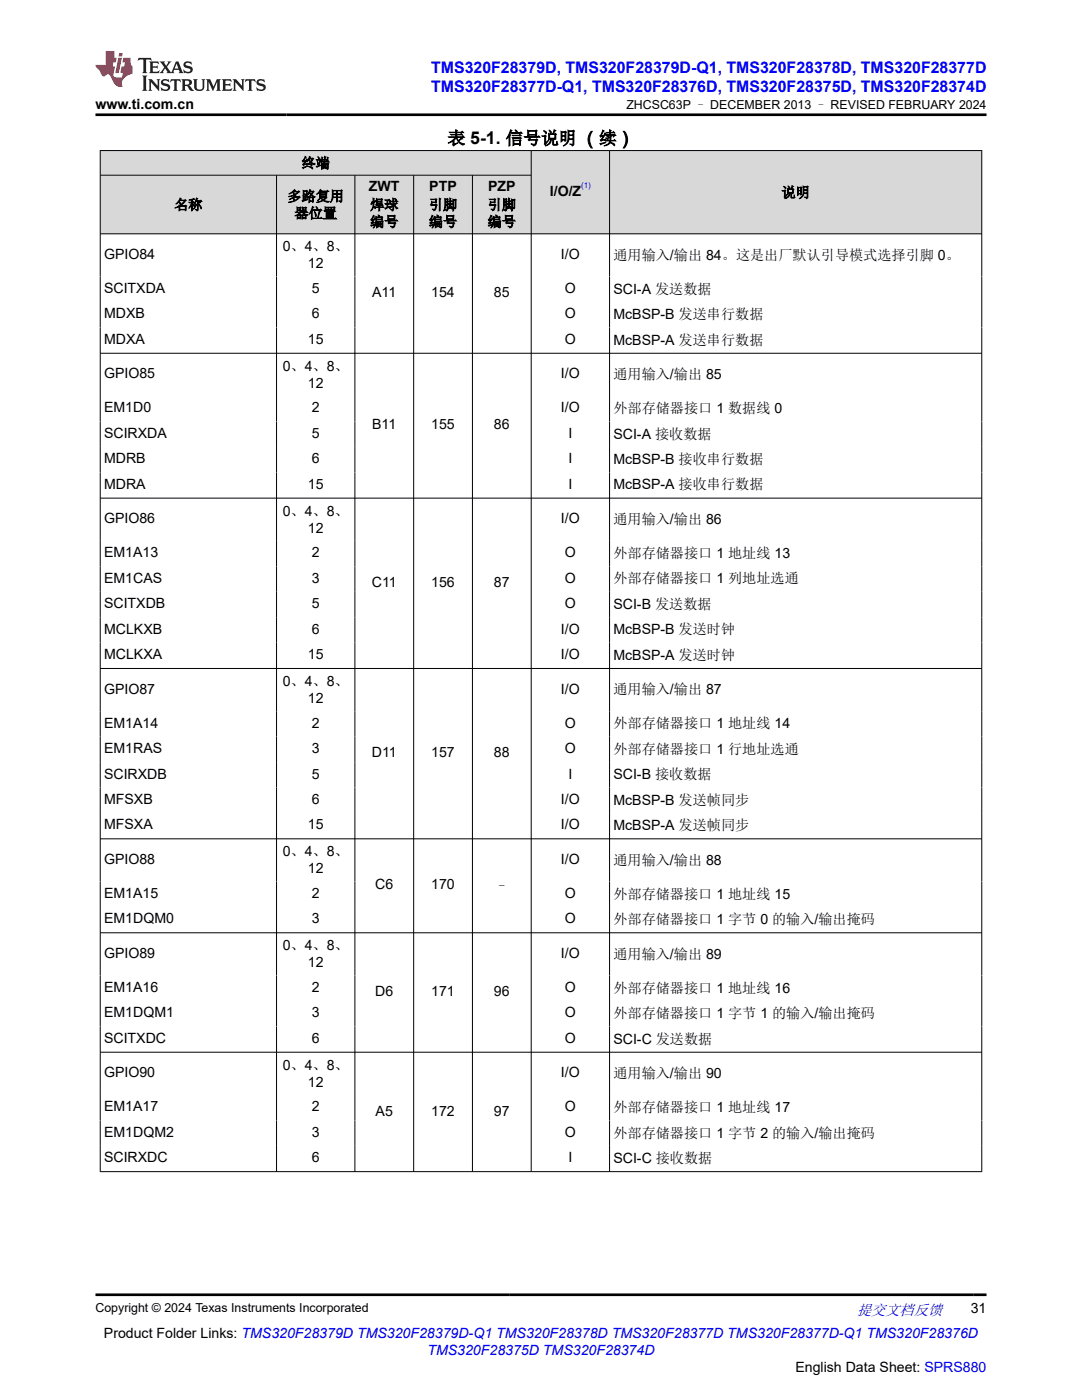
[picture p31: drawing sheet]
<svg xmlns="http://www.w3.org/2000/svg" width="216mm" height="279mm" viewBox="0 0 216 279" stroke-linecap="round" stroke-linejoin="round" font-family="sans-serif">
<defs><g id="words">
<text font-size="3.5" x="89.3" y="28.8">表 5-1. 信号说明 （续）</text>
<g font-size="3.2" fill="#00f">
<text x="86" y="14.5">TMS320F28379D, TMS320F28379D-Q1, TMS320F28378D, TMS320F28377D</text>
<text x="86" y="18.3">TMS320F28377D-Q1, TMS320F28376D, TMS320F28375D, TMS320F28374D</text>
</g>
<text font-size="3" fill="#00f" x="171" y="262.4">提交文档反馈</text>
<g font-size="2.8">
<text x="19" y="21.7">www.ti.com.cn</text>
<text x="60.2" y="33.5">终端</text>
<text x="34.8" y="41.8">名称</text>
<text x="57.4" y="40.1">多路复用</text>
<text x="73.6" y="38.2">ZWT</text>
<text x="73.9" y="41.8">焊球</text>
<text x="85.6" y="41.8">引脚</text>
<text x="85.7" y="38.2">PTP</text>
<text x="97.3" y="41.8">引脚</text>
<text x="97.4" y="38.2">PZP</text>
<text x="109.7" y="39.1">I/O/Z</text>
<text x="155.9" y="39.4">说明</text>
<text x="58.8" y="43.5">器位置</text>
<text x="73.9" y="45.2">编号</text>
<text x="85.6" y="45.2">编号</text>
<text x="97.3" y="45.2">编号</text>
<text x="20.8" y="51.7">GPIO84</text>
<text x="56.4" y="50.1">0、4、8、</text>
<text x="61.4" y="53.5">12</text>
<text x="111.9" y="51.7">I/O</text>
<text x="122.4" y="51.8">通用输入/输出 84。这是出厂默认引导模式选择引脚 0。</text>
<text x="20.8" y="58.5">SCITXDA</text>
<text x="62.2" y="58.5">5</text>
<text x="74.3" y="59.3">A11</text>
<text x="86" y="59.3">154</text>
<text x="98.6" y="59.3">85</text>
<text x="112.7" y="58.5">O</text>
<text x="122.4" y="58.6">SCI-A 发送数据</text>
<text x="20.8" y="63.5">MDXB</text>
<text x="62.2" y="63.5">6</text>
<text x="112.7" y="63.5">O</text>
<text x="122.4" y="63.7">McBSP-B 发送串行数据</text>
<text x="20.8" y="68.6">MDXA</text>
<text x="61.4" y="68.6">15</text>
<text x="112.7" y="68.6">O</text>
<text x="122.4" y="68.8">McBSP-A 发送串行数据</text>
<text x="20.8" y="75.5">GPIO85</text>
<text x="56.4" y="74">0、4、8、</text>
<text x="61.4" y="77.4">12</text>
<text x="111.9" y="75.5">I/O</text>
<text x="122.4" y="75.7">通用输入/输出 85</text>
<text x="20.8" y="82.3">EM1D0</text>
<text x="62.2" y="82.3">2</text>
<text x="111.9" y="82.3">I/O</text>
<text x="122.4" y="82.4">外部存储器接口 1 数据线 0</text>
<text x="20.8" y="87.4">SCIRXDA</text>
<text x="62.2" y="87.4">5</text>
<text x="74.3" y="85.7">B11</text>
<text x="86" y="85.7">155</text>
<text x="98.6" y="85.7">86</text>
<text x="113.4" y="87.4">I</text>
<text x="122.4" y="87.5">SCI-A 接收数据</text>
<text x="20.8" y="92.5">MDRB</text>
<text x="62.2" y="92.5">6</text>
<text x="113.4" y="92.5">I</text>
<text x="122.4" y="92.6">McBSP-B 接收串行数据</text>
<text x="20.8" y="97.5">MDRA</text>
<text x="61.4" y="97.5">15</text>
<text x="113.4" y="97.5">I</text>
<text x="122.4" y="97.7">McBSP-A 接收串行数据</text>
<text x="20.8" y="104.4">GPIO86</text>
<text x="56.4" y="102.9">0、4、8、</text>
<text x="61.4" y="106.3">12</text>
<text x="111.9" y="104.4">I/O</text>
<text x="122.4" y="104.6">通用输入/输出 86</text>
<text x="20.8" y="111.2">EM1A13</text>
<text x="62.2" y="111.2">2</text>
<text x="112.7" y="111.2">O</text>
<text x="122.4" y="111.4">外部存储器接口 1 地址线 13</text>
<text x="20.8" y="116.3">EM1CAS</text>
<text x="62.2" y="116.3">3</text>
<text x="74.2" y="117.1">C11</text>
<text x="86" y="117.1">156</text>
<text x="98.6" y="117.1">87</text>
<text x="112.7" y="116.3">O</text>
<text x="122.4" y="116.4">外部存储器接口 1 列地址选通</text>
<text x="20.8" y="121.4">SCITXDB</text>
<text x="62.2" y="121.4">5</text>
<text x="112.7" y="121.4">O</text>
<text x="122.4" y="121.5">SCI-B 发送数据</text>
<text x="20.8" y="126.5">MCLKXB</text>
<text x="20.8" y="131.5">MCLKXA</text>
<text x="61.4" y="131.5">15</text>
<text x="62.2" y="126.5">6</text>
<text x="111.9" y="126.5">I/O</text>
<text x="111.9" y="131.5">I/O</text>
<text x="122.4" y="126.6">McBSP-B 发送时钟</text>
<text x="122.4" y="131.7">McBSP-A 发送时钟</text>
<text x="56.4" y="136.9">0、4、8、</text>
<text x="20.8" y="138.4">GPIO87</text>
<text x="61.4" y="140.3">12</text>
<text x="111.9" y="138.4">I/O</text>
<text x="122.4" y="138.6">通用输入/输出 87</text>
<text x="20.8" y="145.2">EM1A14</text>
<text x="62.2" y="145.2">2</text>
<text x="112.7" y="145.2">O</text>
<text x="122.4" y="145.4">外部存储器接口 1 地址线 14</text>
<text x="20.8" y="150.3">EM1RAS</text>
<text x="20.8" y="155.4">SCIRXDB</text>
<text x="62.2" y="150.3">3</text>
<text x="62.2" y="155.4">5</text>
<text x="74.2" y="151.1">D11</text>
<text x="86" y="151.1">157</text>
<text x="98.6" y="151.1">88</text>
<text x="112.7" y="150.3">O</text>
<text x="113.4" y="155.4">I</text>
<text x="122.4" y="150.4">外部存储器接口 1 行地址选通</text>
<text x="122.4" y="155.5">SCI-B 接收数据</text>
<text x="20.8" y="160.5">MFSXB</text>
<text x="62.2" y="160.5">6</text>
<text x="111.9" y="160.5">I/O</text>
<text x="122.4" y="160.6">McBSP-B 发送帧同步</text>
<text x="20.8" y="165.5">MFSXA</text>
<text x="61.4" y="165.5">15</text>
<text x="111.9" y="165.5">I/O</text>
<text x="122.4" y="165.7">McBSP-A 发送帧同步</text>
<text x="20.8" y="172.4">GPIO88</text>
<text x="56.4" y="170.9">0、4、8、</text>
<text x="111.9" y="172.4">I/O</text>
<text x="122.4" y="172.6">通用输入/输出 88</text>
<text x="20.8" y="179.2">EM1A15</text>
<text x="61.4" y="174.3">12</text>
<text x="62.2" y="179.2">2</text>
<text x="74.9" y="177.5">C6</text>
<text x="86" y="177.5">170</text>
<text x="98.7" y="177.8">–</text>
<text x="112.7" y="179.2">O</text>
<text x="122.4" y="179.3">外部存储器接口 1 地址线 15</text>
<text x="20.8" y="184.3">EM1DQM0</text>
<text x="62.2" y="184.3">3</text>
<text x="112.7" y="184.3">O</text>
<text x="122.4" y="184.4">外部存储器接口 1 字节 0 的输入/输出掩码</text>
<text x="20.8" y="191.2">GPIO89</text>
<text x="56.4" y="189.6">0、4、8、</text>
<text x="111.9" y="191.2">I/O</text>
<text x="122.4" y="191.3">通用输入/输出 89</text>
<text x="20.8" y="198">EM1A16</text>
<text x="61.4" y="193">12</text>
<text x="62.2" y="198">2</text>
<text x="112.7" y="198">O</text>
<text x="20.8" y="203">EM1DQM1</text>
<text x="62.2" y="203">3</text>
<text x="74.9" y="198.8">D6</text>
<text x="86" y="198.8">171</text>
<text x="98.6" y="198.8">96</text>
<text x="112.7" y="203">O</text>
<text x="122.4" y="198.1">外部存储器接口 1 地址线 16</text>
<text x="122.4" y="203.2">外部存储器接口 1 字节 1 的输入/输出掩码</text>
<text x="20.8" y="208.1">SCITXDC</text>
<text x="62.2" y="208.1">6</text>
<text x="112.7" y="208.1">O</text>
<text x="122.4" y="208.3">SCI-C 发送数据</text>
<text x="20.8" y="215">GPIO90</text>
<text x="56.4" y="213.5">0、4、8、</text>
<text x="111.9" y="215">I/O</text>
<text x="122.4" y="215.2">通用输入/输出 90</text>
<text x="20.8" y="221.8">EM1A17</text>
<text x="61.4" y="216.9">12</text>
<text x="62.2" y="221.8">2</text>
<text x="112.7" y="221.8">O</text>
<text x="122.4" y="221.9">外部存储器接口 1 地址线 17</text>
<text x="20.8" y="226.9">EM1DQM2</text>
<text x="62.2" y="226.9">3</text>
<text x="75" y="222.6">A5</text>
<text x="86" y="222.6">172</text>
<text x="98.6" y="222.6">97</text>
<text x="112.7" y="226.9">O</text>
<text x="122.4" y="227">外部存储器接口 1 字节 2 的输入/输出掩码</text>
<text x="20.8" y="232">SCIRXDC</text>
<text x="62.2" y="232">6</text>
<text x="113.4" y="232">I</text>
<text x="122.4" y="232.1">SCI-C 接收数据</text>
<text x="193.7" y="262.1">31</text>
<text x="20.7" y="266.9">Product Folder Links: TMS320F28379D TMS320F28379D-Q1 TMS320F28378D TMS320F28377D TMS320F28377D-Q1 TMS320F28376D</text>
<text x="158.7" y="273.7">English Data Sheet: SPRS880</text>
</g>
<text font-size="2.8" fill="#00f" x="85.3" y="270.3">TMS320F28375D TMS320F28374D</text>
<g font-size="2.5">
<text x="125" y="21.8">ZHCSC63P – DECEMBER 2013 – REVISED FEBRUARY 2024</text>
<text x="19" y="261.8">Copyright © 2024 Texas Instruments Incorporated</text>
</g>
<text font-size="1.6" fill="#00f" x="116" y="37.4">(1)</text>
</g></defs>
<g fill="#d8d8d8">
<path d="M20 30h175.9v5h-175.9z" fill-rule="evenodd"/>
<path d="M20.1 30.1h85.8v4.8h-85.8z" fill-rule="evenodd"/>
<path d="M106.1 30.1h15.5v16.5h-15.5z" fill-rule="evenodd"/>
<path d="M121.7 30.1h74.1v16.5h-74.1z" fill-rule="evenodd"/>
<path d="M20.1 35h35v11.6h-35z" fill-rule="evenodd"/>
<path d="M55.2 35h15.6v11.6h-15.6z" fill-rule="evenodd"/>
<path d="M70.9 35h11.6v11.6h-11.6z" fill-rule="evenodd"/>
<path d="M82.6 35h11.6v11.6h-11.6z" fill-rule="evenodd"/>
<path d="M94.3 35h11.6v11.6h-11.6z" fill-rule="evenodd"/>
</g>
<g fill="none" stroke="#000" stroke-width=".2">
<path d="M19.9 30h176.1M19.9 35h86.2M20 30v203.9M55.2 35v198.9M70.8 35v198.9M82.5 35v198.9M94.3 35v198.9M106 30v203.9M121.6 30v203.9M195.9 30v203.9M196 46.7h-176.1M19.9 70.5h176.1"/>
<path d="M19.9 99.4h176.1M19.9 133.4h176.1M19.9 167.4h176.1M19.9 186.2h176.1M19.9 210h176.1M19.9 233.8h176.1"/>
</g>
<path d="M27.7 11.6l-.2 .5 .5-.2h.6v.1v2.2l-.2 .4h1l-.2-.4v-2.2v-.1h.5l.5 .2-.1-.5zM29.8 12.3l.2 .4v1.5l-.2 .4h1.9l.1-.6a1.08 1.08 0 0 1-1.3 .2v-.7h.6l.4 .2v-.7l-.4 .2h-.6v-.5l.2-.2a1 1 0 0 1 1 .3l-.1-.5zM31.8 12.3l1 1.1-1 1.2h.9l-.2-.2 .4-.8 .5 .8-.2 .2h1.6l-.2-.2 .1-.5h1l.1 .5-.1 .2h.9l-.2-.3-.8-2h-.5l-1 2.2-.8-1.1 .9-1.1h-.8l.2 .2-.5 .6-.3-.6 .1-.2zM35.2 12.7l.4 1h-.8zM36.8 12.4a.65 .65 0 0 0-.2 .7 .65 .65 0 0 0 .6 .5l.7 .1 .1 .3a.79 .79 0 0 1-.7 .4 .79 .79 0 0 1-.7-.5l.1 .7 .2-.1a.93 .93 0 0 0 1.1 .1 .93 .93 0 0 0 .4-1 1.46 1.46 0 0 0-1.2-.6l-.1-.3a1.09 1.09 0 0 1 1.2 .2l-.2-.6-.1 .1-.6-.2zM28.4 15.1l.2 .4v2.2l-.2 .4h1l-.2-.4v-2.2l.2-.4zM29.6 15.8l.2 .4v1.5l-.2 .4h.8l-.3-.4v-1.3l1.7 1.8v-2l.2-.4h-.8l.2 .2 .1 1.1-1.2-1.3zM32.3 15.9a.65 .65 0 0 0-.2 .8 .65 .65 0 0 0 .7 .4l.6 .2 .1 .2a.79 .79 0 0 1-.7 .4 .79 .79 0 0 1-.7-.5l.1 .7 .2-.1a.93 .93 0 0 0 1.1 .1 .93 .93 0 0 0 .4-.9 1.46 1.46 0 0 0-1.2-.6l-.1-.4a1.09 1.09 0 0 1 1.2 .2l-.2-.6-.1 .1-.6-.1zM34.1 15.8l-.1 .6a.63 .63 0 0 1 .7-.3l.1 1.6-.3 .4h1l-.2-.4v-1.6a.66 .66 0 0 1 .8 .3l-.1-.6zM36.2 15.8l.2 .4v1.5l-.2 .4h.9l-.2-.2v-.7h.5l.1 .2a.79 .79 0 0 0 1.2 .6l-1-.9a.61 .61 0 0 0 .6-.6 .61 .61 0 0 0-.5-.7zM36.9 16.1h.2a.47 .47 0 0 1 .5 .1 .47 .47 0 0 1 .1 .5l-.2 .1-.6 .1zM38.5 15.8l.2 .2a2.27 2.27 0 0 0 .4 2 1.04 1.04 0 0 0 1.7-.7v-1.3l.2-.2h-.8l.2 .4v1.1a.6 .6 0 0 1-.6 .6 .6 .6 0 0 1-.6-.6v-1.1l.3-.4zM41.1 15.8l.2 .4v1.5l-.2 .4h.7l-.2-.4v-1.4l.9 1.9 .8-1.9v1.4l-.2 .4h1l-.3-.4v-1.5l.3-.4h-.8l-.7 1.5-.7-1.5zM44.3 15.8l.2 .4v1.5l-.2 .4h1.9l.1-.6a1.09 1.09 0 0 1-1.3 .2v-.7h.6l.4 .2v-.6l-.4 .2h-.6v-.6l.2-.1a1.01 1.01 0 0 1 1 .3l-.1-.6zM46.4 15.8l.3 .4v1.5l-.3 .4h.8l-.2-.4v-1.3l1.6 1.8v-2l.2-.4h-.7l.2 .2v1.1l-1.2-1.3zM49 15.8l-.1 .6a.63 .63 0 0 1 .8-.3v1.6l-.3 .4h1l-.2-.4v-1.6a.66 .66 0 0 1 .8 .3l-.1-.6zM51.4 15.9a.65 .65 0 0 0-.2 .8 .65 .65 0 0 0 .6 .4l.6 .2 .2 .2a.79 .79 0 0 1-.8 .4 .79 .79 0 0 1-.6-.5l.1 .7 .2-.1a.93 .93 0 0 0 1 .1 .93 .93 0 0 0 .5-.9 1.46 1.46 0 0 0-1.3-.6l-.1-.4a1.09 1.09 0 0 1 1.3 .2l-.2-.6-.2 .1-.5-.1z" fill="#231f20"/>
<path d="M21.1 10.2v2.8h-2.1l.1 .3 .9 1a.95 .95 0 0 0 .9 .9 .59 .59 0 0 1 .6-.4 .59 .59 0 0 1 .5 .4l.4 .7a1.59 1.59 0 0 0 2.1 1.4 1.61 1.61 0 0 1 1-2.3l1-.3-.1-1.5a1.59 1.59 0 0 1-.4-1.7h-1.4l-.2 .9h.5l-.1 .9h-.5l-.2 1v.2l.4 .1-.2 .9h-.6a.73 .73 0 0 1-1.1-.7l.3-1.5h-.5l.2-.9h.5l.2-.9h-.5v-1.3zM23.6 11.5l-.6 3.1h.7l.6-3.1zM23.8 10.6l-.1 .6h.7l.1-.6z" fill="#ed1c24"/>
<path d="M19 22.9h177.8M19 258.4h177.8" fill="none" stroke="#000" stroke-width=".53"/>
<use href="#words"/>
</svg>
